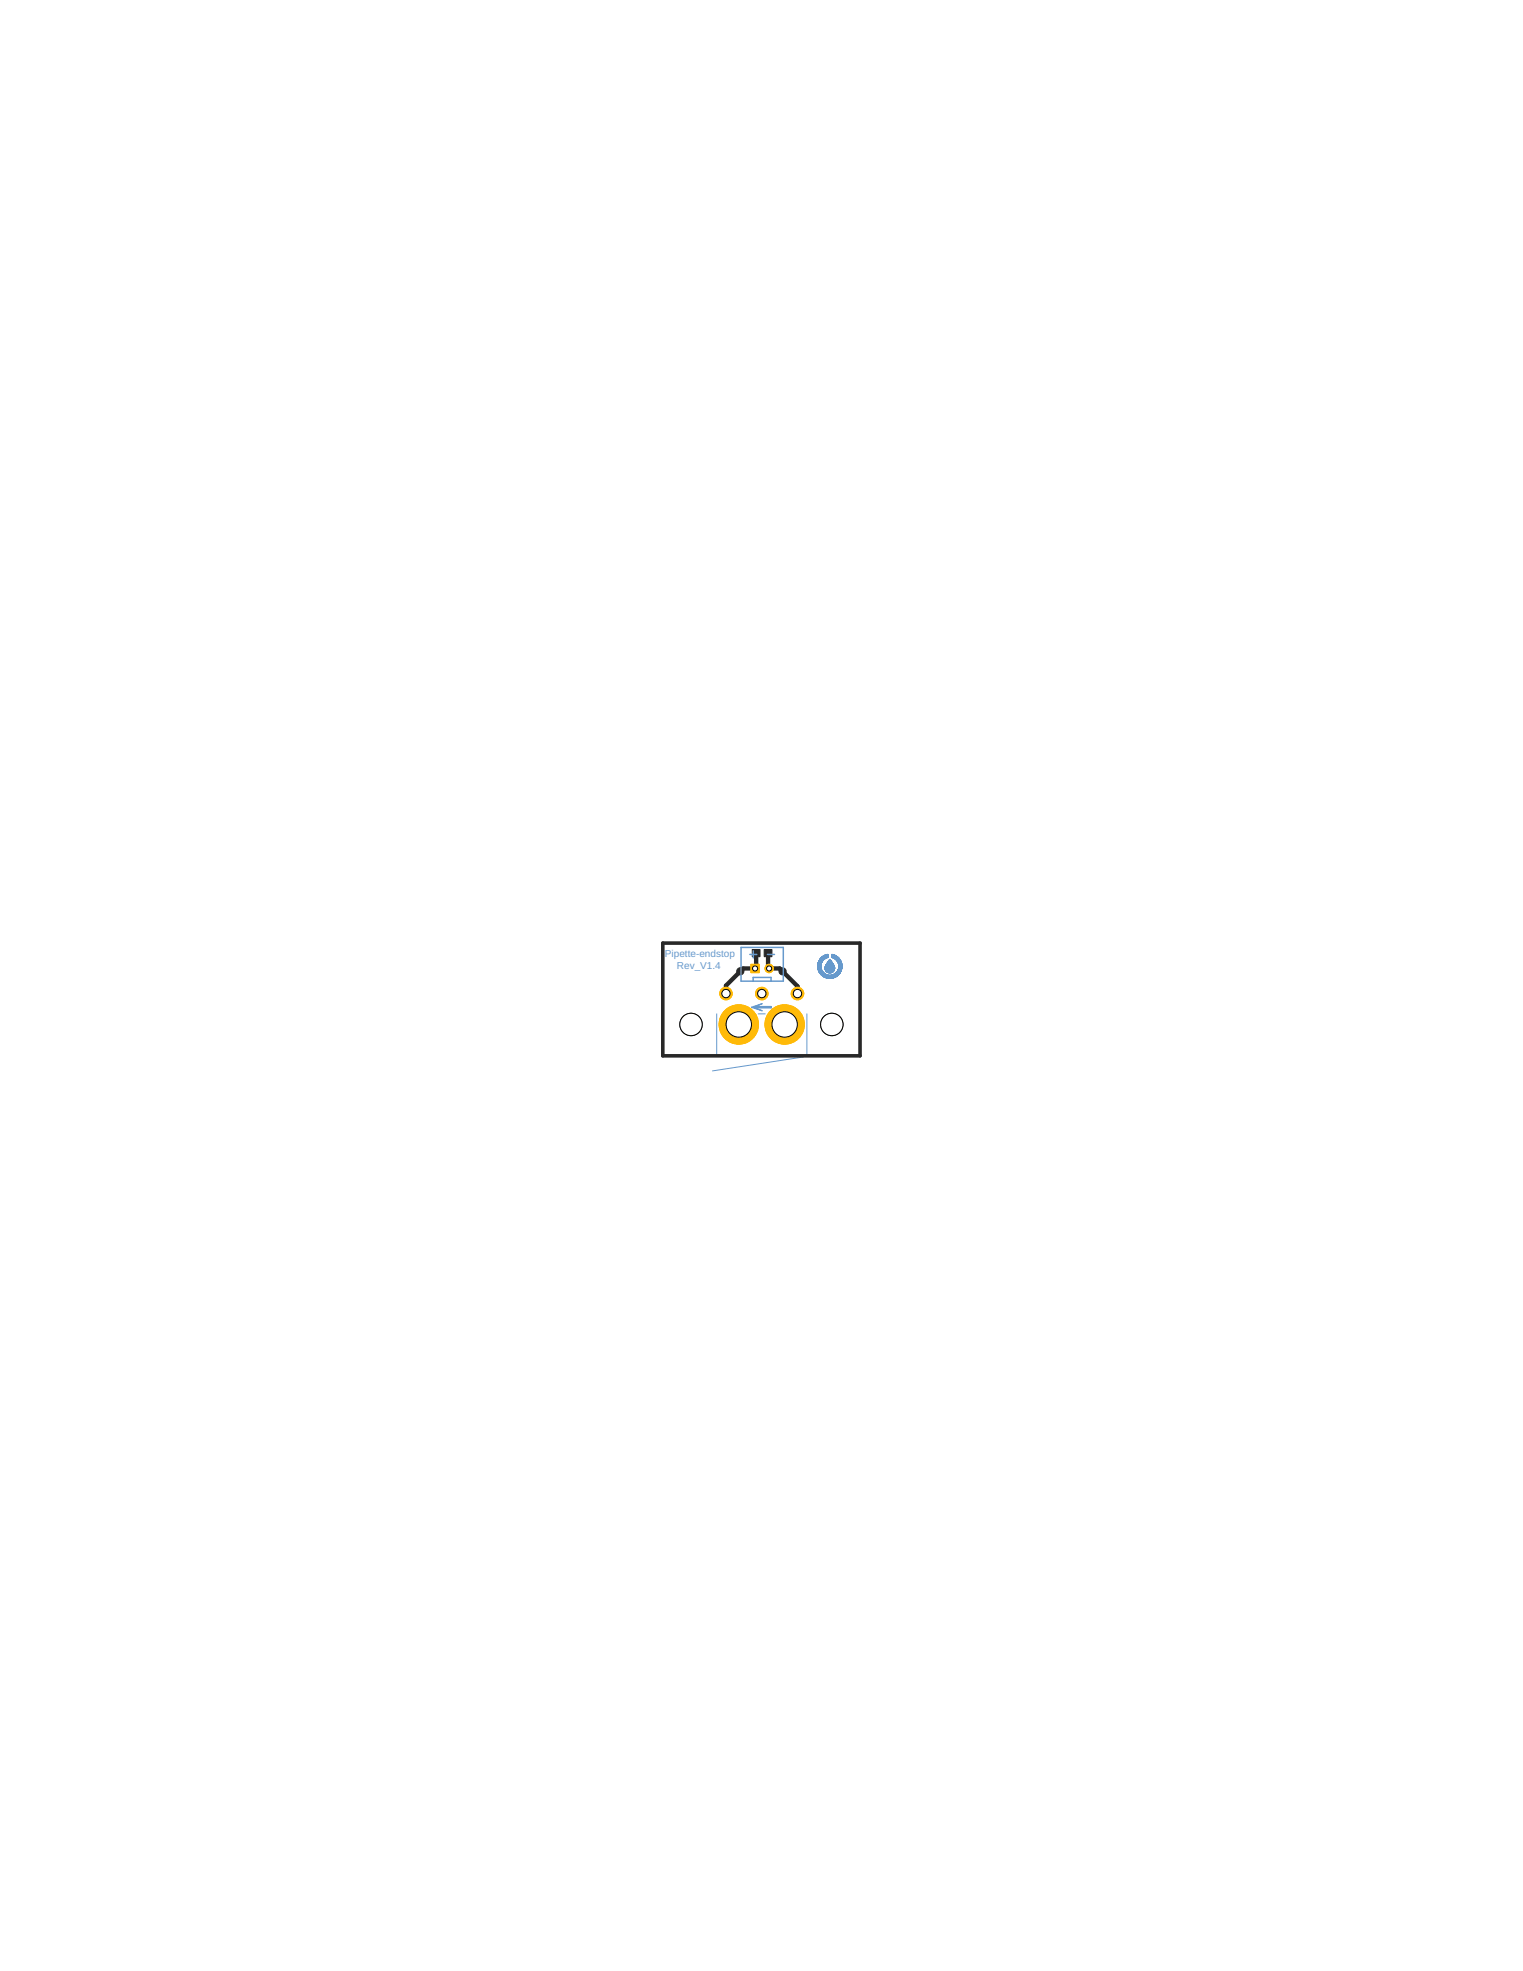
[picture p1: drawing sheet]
<svg xmlns="http://www.w3.org/2000/svg" width="216mm" height="279mm" viewBox="0 0 216 279" stroke-linecap="round" stroke-linejoin="round" font-family="sans-serif">
<defs><g id="words">
<g font-size="1.4" fill="#69c">
<text x="94.3" y="135.7">Pipette-endstop</text>
<text x="96" y="137.4">Rev_V1.4</text>
</g>
</g></defs>
<g fill="#282828" stroke="#282828" stroke-width=".14">
<path d="M108.3 134.6h1.1v1h-1.1z"/>
<path d="M106.6 134.6h1.1v1h-1.1z"/>
</g>
<g fill="#282828" stroke="#282828" stroke-width=".14">
<circle cx="104.9" cy="137.7" r=".51"/>
<circle cx="110.9" cy="137.7" r=".51"/>
</g>
<path d="M107.2 135.1v2l-.2 .2h-1.7l-2.4 2.4v1.1M108.9 135.1v2l.1 .2h1.5l2.6 2.5v1" fill="none" stroke="#282828" stroke-width=".61"/>
<circle cx="113.1" cy="140.8" r=".89" fill="#ffba08" stroke="#ffba08" stroke-width=".14"/>
<circle cx="113.1" cy="140.8" r=".59" fill="#fff" stroke="#000" stroke-width=".14"/>
<circle cx="102.9" cy="140.8" r=".89" fill="#ffba08" stroke="#ffba08" stroke-width=".14"/>
<circle cx="102.9" cy="140.8" r=".59" fill="#fff" stroke="#000" stroke-width=".14"/>
<circle cx="108" cy="140.8" r=".89" fill="#ffba08" stroke="#ffba08" stroke-width=".14"/>
<circle cx="108" cy="140.8" r=".59" fill="#fff" stroke="#000" stroke-width=".14"/>
<circle cx="111.2" cy="145.2" r="2.79" fill="#ffba08" stroke="#ffba08" stroke-width=".14"/>
<circle cx="111.2" cy="145.2" r="1.8" fill="#fff" stroke="#000" stroke-width=".14"/>
<circle cx="104.7" cy="145.2" r="2.79" fill="#ffba08" stroke="#ffba08" stroke-width=".14"/>
<circle cx="104.7" cy="145.2" r="1.8" fill="#fff" stroke="#000" stroke-width=".14"/>
<path d="M106.4 136.7h1.2v1.2h-1.2z" fill="#ffba08" stroke="#ffba08" stroke-width=".14"/>
<circle cx="107" cy="137.3" r=".36" fill="#fff" stroke="#000" stroke-width=".14"/>
<circle cx="109" cy="137.3" r=".59" fill="#ffba08" stroke="#ffba08" stroke-width=".14"/>
<circle cx="109" cy="137.3" r=".36" fill="#fff" stroke="#000" stroke-width=".14"/>
<g fill="none" stroke="#69c" stroke-width=".14">
<path d="M115.9 137.2h.5M115.9 137.1h.5M115.9 137h.5M115.9 136.9h.5M115.9 136.8h.5M116 137.3h.4M116 137.2h.4M116 136.7h.4M116 137.4h.4M116 136.6h.4M116 137.5h.5M116 136.5h.5"/>
<path d="M116 136.4h.5M116 137.6h.5M116 136.3h.5M116.1 137.6h.4M116.1 136.3h.5M116.1 137.7h.5M116.1 137.8h.5M116.1 136.2h.5M116.1 137.8h.6M116.1 136.1h.6M116.2 137.9h.5M116.2 137.9h.6"/>
<path d="M116.2 136h.6M116.2 138h.6M116.2 138h.7M116.3 138h.6M116.3 135.9h.6M116.3 138.1h.7M116.4 138.1h.7M116.4 138.1l.8 .1M116.4 135.8h.7M116.4 138.2h.9M116.4 136.6h-.4M116.4 136.5l-.4 .1"/>
<path d="M116.5 138.2h.9M116.5 138.2h2.3M116.5 135.7h.9M116.5 138.3h2.3M116.5 136.4h-.5M116.6 138.3h2.1M116.6 135.6h.8M116.6 136.2l-.5 .1M116.6 136.2h-.5M116.6 138.4h2M116.7 136.1l-.6 .1M116.7 138.4h1.9"/>
<path d="M116.7 135.5h.7M116.7 136.1h-.5M116.8 138.5h1.7M116.8 136l-.6 .1M116.8 135.5h.6M116.8 138.5h1.6M116.9 136h-.7M116.9 135.9l-.6 .1M116.9 135.4h.5M116.9 138.5h1.5M117 138.6h1.3M117 137.4h1.3"/>
<path d="M117 137.3h1.3M117 137.2h1.3M117 137.1l1.3 .1M117 137.1h1.3M117 137.5h1.3M117 137l1.3 .1M117 135.4h.3M117 137h1.3M117 135.9h-.7M117 136.9h1.3M117.1 137.6h1.1M117.1 136.9h1.1"/>
<path d="M117.1 138.6h1.1M117.1 136.8h1.1M117.1 135.8h-.8M117.1 137.7h1.1M117.1 136.7h1.1M117.2 137.7h.9M117.2 136.7h.9M117.2 135.3h.1M117.2 137.8h.9M117.2 136.6h.9M117.2 138.6h.9M117.2 136.6h.8"/>
<path d="M117.2 136.5l.8 .1M117.2 135.8h-.8M117.3 136.5h.7M117.3 137.8h.7M117.3 138.7h.7M117.3 136.4h.7M117.3 135.3h.1M117.3 136.4h.6M117.4 137.9h.5M117.4 136.4h.5M117.4 136.3h.5M117.4 135.7h-1"/>
<path d="M117.5 136.2l.3 .1M117.5 136.2h.3M117.5 136.1h.2M117.6 136.1h.1M117.6 136l.1 .1M117.6 136h.1M117.9 135.7h.9M117.9 135.6h.8M117.9 135.6h.7M117.9 135.5h.7M117.9 135.5h.6M117.9 138.2h.9"/>
<path d="M117.9 135.4l.6 .1M117.9 135.4h.5M117.9 135.4h.4M117.9 135.4h.3M118 135.3h.1M118 135.8h.9M118.2 135.8h.7M118.2 138.1h.7M118.3 135.9h.7M118.4 135.9l.6 .1M118.4 136h.6M118.4 138h.6"/>
<path d="M118.5 136h.6M118.6 137.9h.5M118.6 136.1h.5M118.6 137.8h.5M118.6 136.2h.6M118.7 137.8h.5M118.7 136.2l.5 .1M118.7 136.2h.5M118.7 137.6h.5M118.7 136.3h.5M118.8 137.6h.5M118.8 136.4h.5"/>
<path d="M118.8 137.5h.5M118.8 136.5h.5M118.8 137.4h.5M118.9 137.4h.4M118.9 136.6h.4M118.9 136.5h.4M118.9 138.2h-.9M118.9 137.3h.4M118.9 136.7h.4M118.9 137.2h.4M118.9 136.8h.4M118.9 138.1l-.8 .1"/>
<path d="M118.9 137.1h.4M118.9 137h.5M118.9 136.9h.5M119 138.1h-.7M119 138h-.7M119 138h-.6M119.1 137.9h-.6M119.2 137.8h-.6M119.2 137.7h-.5M119.3 137.5h-.5M119.3 137.4h-.4M119.3 137.2l-.4 .1"/>
</g>
<circle cx="113.1" cy="140.8" r=".89" fill="#ffba08" stroke="#ffba08" stroke-width=".14"/>
<circle cx="113.1" cy="140.8" r=".59" fill="#fff" stroke="#000" stroke-width=".14"/>
<circle cx="102.9" cy="140.8" r=".89" fill="#ffba08" stroke="#ffba08" stroke-width=".14"/>
<circle cx="102.9" cy="140.8" r=".59" fill="#fff" stroke="#000" stroke-width=".14"/>
<circle cx="108" cy="140.8" r=".89" fill="#ffba08" stroke="#ffba08" stroke-width=".14"/>
<circle cx="108" cy="140.8" r=".59" fill="#fff" stroke="#000" stroke-width=".14"/>
<circle cx="111.2" cy="145.2" r="2.79" fill="#ffba08" stroke="#ffba08" stroke-width=".14"/>
<circle cx="111.2" cy="145.2" r="1.8" fill="#fff" stroke="#000" stroke-width=".14"/>
<circle cx="104.7" cy="145.2" r="2.79" fill="#ffba08" stroke="#ffba08" stroke-width=".14"/>
<circle cx="104.7" cy="145.2" r="1.8" fill="#fff" stroke="#000" stroke-width=".14"/>
<path d="M106.4 136.7h1.2v1.2h-1.2z" fill="#ffba08" stroke="#ffba08" stroke-width=".14"/>
<circle cx="107" cy="137.3" r=".36" fill="#fff" stroke="#000" stroke-width=".14"/>
<circle cx="109" cy="137.3" r=".59" fill="#ffba08" stroke="#ffba08" stroke-width=".14"/>
<circle cx="109" cy="137.3" r=".36" fill="#fff" stroke="#000" stroke-width=".14"/>
<path d="M106.6 142.8h2.7M106.8 142.7h2.5v.2h-2.3l1 .4-1.5-.5 1.5-.5-1 .4M107 142.9h.1M107.2 142.6h.1M107.3 143h.2M107.5 142.5h.1M107.7 143.2h.1M107.9 142.3h.1" fill="none" stroke="#69c" stroke-width=".17"/>
<path d="M101.6 143.7v6h12.8v-6M107.5 143.7h1M114 149.8l-13 2" fill="none" stroke="#69c" stroke-width=".14"/>
<path d="M105.1 134.3h5.9v4.8h-5.9zM106.3 135.3h1M106.8 139.1v-.5h2.5v.5M106.8 134.8v1M108.8 135.3h1" fill="none" stroke="#69c" stroke-width=".21"/>
<path d="M94 133.7h27.9v16h-27.9z" fill="none" stroke="#282828" stroke-width=".51"/>
<circle cx="98" cy="145.2" r="1.59" fill="none" stroke="#282828" stroke-width=".14"/>
<circle cx="98" cy="145.2" r="1.59" fill="#fff" stroke="#000" stroke-width=".14"/>
<circle cx="117.9" cy="145.2" r="1.59" fill="none" stroke="#282828" stroke-width=".14"/>
<circle cx="117.9" cy="145.2" r="1.59" fill="#fff" stroke="#000" stroke-width=".14"/>
<use href="#words"/>
</svg>
